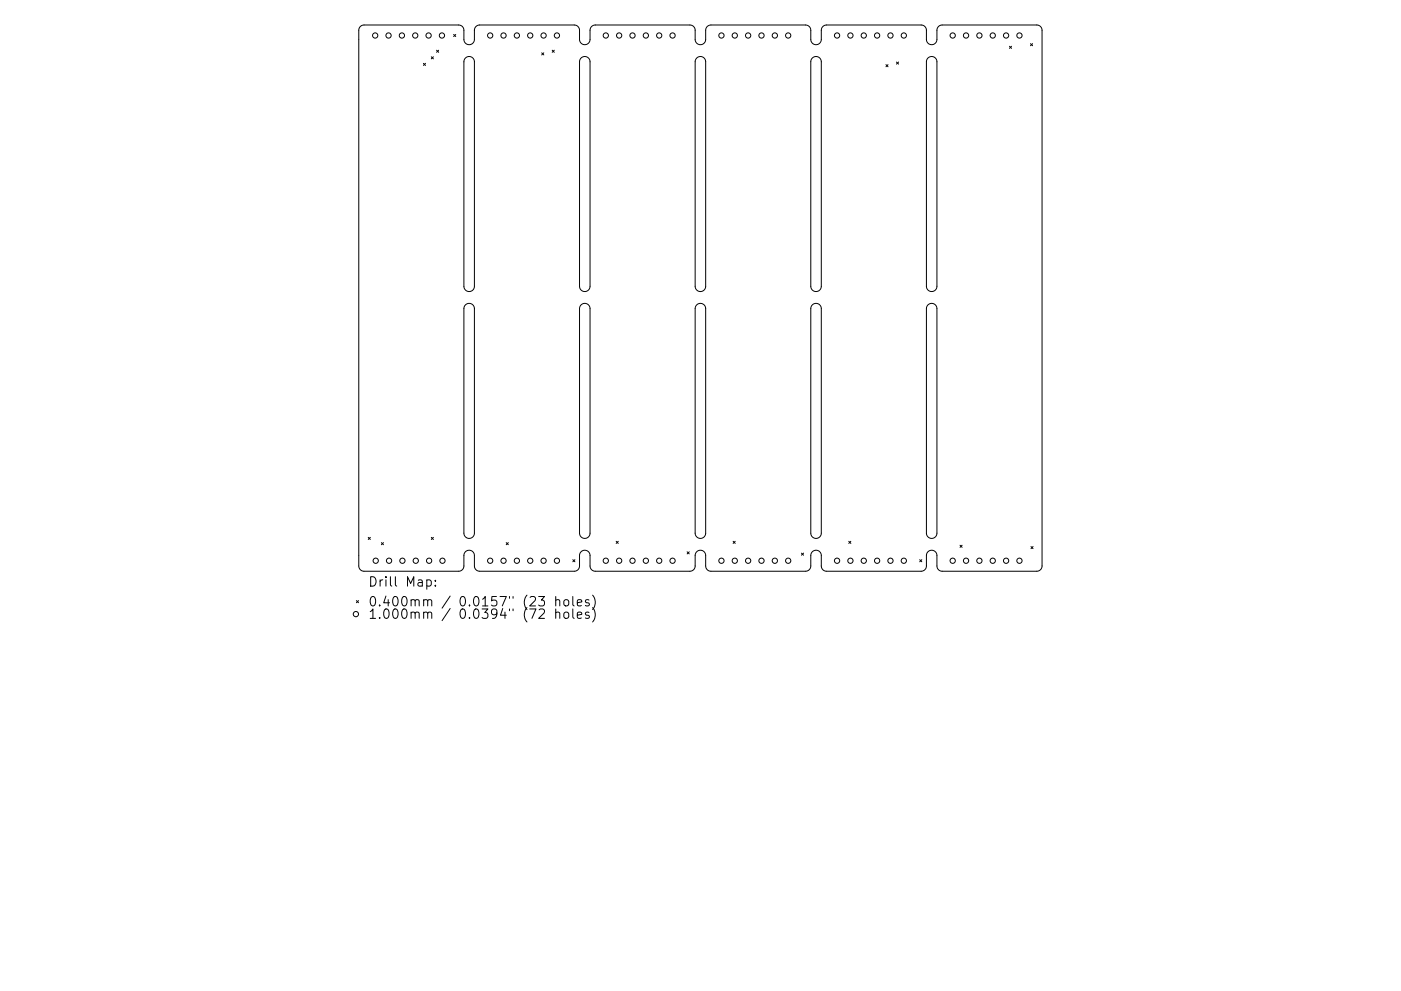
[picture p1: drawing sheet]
<svg xmlns="http://www.w3.org/2000/svg" width="297mm" height="210mm" viewBox="0 0 297 210" stroke-linecap="round" stroke-linejoin="round" font-family="sans-serif">
<defs><g id="words">
<g font-size="2.8">
<text x="78" y="124.5">Drill Map:</text>
<text x="78" y="128.7">0.400mm / 0.0157&quot; (23 holes)</text>
<text x="78" y="131.3">1.000mm / 0.0394&quot; (72 holes)</text>
</g>
</g></defs>
<g fill="none" stroke="#000" stroke-width=".21">
<path d="M76.4 5.6l.8-.3h20a1.11 1.11 0 0 1 1.2 1.1v2.1a1.11 1.11 0 0 0 1.1 1 1.11 1.11 0 0 0 1.1-1.1v-2a1.11 1.11 0 0 1 1.1-1.1h20.2a1.11 1.11 0 0 1 1 1.1v2.1a1.11 1.11 0 0 0 1.1 1 1.11 1.11 0 0 0 1.1-1.1v-2a1.11 1.11 0 0 1 1.1-1.1h20.2a1.11 1.11 0 0 1 1 1.1v2.1a1.11 1.11 0 0 0 1.1 1 1.11 1.11 0 0 0 1.1-1.1v-2a1.11 1.11 0 0 1 1.1-1.1h20.2a1.11 1.11 0 0 1 1 1.1v2.1a1.11 1.11 0 0 0 1.2 1 1.11 1.11 0 0 0 1-1.1v-2a1.11 1.11 0 0 1 1.1-1.1h20.2a1.11 1.11 0 0 1 1 1.1v2.1a1.11 1.11 0 0 0 1.2 1 1.11 1.11 0 0 0 1-1.1v-2a1.11 1.11 0 0 1 1.2-1.1h20.1a1.11 1.11 0 0 1 1 1.1v113.8a1.11 1.11 0 0 1-1.1 1h-20.1a1.11 1.11 0 0 1-1.1-1.1v-2.3a1.11 1.11 0 0 0-1.1-1.1 1.11 1.11 0 0 0-1.1 1.2v2.3a1.11 1.11 0 0 1-1.1 1h-20.2a1.11 1.11 0 0 1-1-1.1v-2.3a1.11 1.11 0 0 0-1.1-1.1 1.11 1.11 0 0 0-1.1 1.2v2.3a1.11 1.11 0 0 1-1.1 1h-20.2a1.11 1.11 0 0 1-1-1.1v-2.3a1.11 1.11 0 0 0-1.1-1.1 1.11 1.11 0 0 0-1.1 1.2v2.3a1.11 1.11 0 0 1-1.1 1h-20.2a1.11 1.11 0 0 1-1-1.1v-2.3a1.11 1.11 0 0 0-1.2-1.1 1.11 1.11 0 0 0-1 1.2v2.3a1.11 1.11 0 0 1-1.1 1h-20.2a1.11 1.11 0 0 1-1-1.1v-2.3a1.11 1.11 0 0 0-1.2-1.1 1.11 1.11 0 0 0-1 1.2v2.2a1.11 1.11 0 0 1-1.2 1.1h-20.1a1.11 1.11 0 0 1-1-1.1v-113.7zM89.8 13.4l.4 .5M90.2 13.4l-.4 .5M91.4 12l.5 .5M91.9 12l-.5 .5M92.6 10.7l.4 .4M93 10.7l-.4 .4M96.2 7.3l.4 .5M96.6 7.3l-.4 .5M98.7 12.3a1.11 1.11 0 0 1 1.2-.2 1.11 1.11 0 0 1 .7 1v47.6a1.11 1.11 0 0 1-1.1 1.2 1.11 1.11 0 0 1-1.1-1.2v-47.6zM114.8 11.2l.5 .5M115.3 11.2l-.5 .5"/>
<path d="M117.1 10.7l.4 .4M117.5 10.7l-.4 .4M123.2 12.3a1.11 1.11 0 0 1 1.2-.2 1.11 1.11 0 0 1 .7 1v47.6a1.11 1.11 0 0 1-1.1 1.2 1.11 1.11 0 0 1-1.1-1.2v-47.6zM147.7 12.3a1.11 1.11 0 0 1 1.2-.2 1.11 1.11 0 0 1 .7 1v47.6a1.11 1.11 0 0 1-1.1 1.2 1.11 1.11 0 0 1-1.1-1.2v-47.6zM172.2 12.3a1.11 1.11 0 0 1 1.2-.2 1.11 1.11 0 0 1 .7 1v47.6a1.11 1.11 0 0 1-1.1 1.2 1.11 1.11 0 0 1-1.1-1.2v-47.6zM187.8 13.7l.5 .5M188.3 13.7l-.5 .5M190.1 13.2l.4 .4M190.5 13.2l-.4 .4M196.7 12.3a1.11 1.11 0 0 1 1.3-.2 1.11 1.11 0 0 1 .6 1v47.6a1.11 1.11 0 0 1-1.1 1.2 1.11 1.11 0 0 1-1.1-1.2v-47.6zM214 9.8l.5 .5M214.5 9.8l-.5 .5"/>
<path d="M218.5 9.3l.4 .4M218.9 9.3l-.4 .4M98.7 64.7a1.11 1.11 0 0 1 1.2-.3 1.11 1.11 0 0 1 .7 1.1v47.6a1.11 1.11 0 0 1-1.1 1.1 1.11 1.11 0 0 1-1.1-1.1v-47.6zM123.2 64.7a1.11 1.11 0 0 1 1.2-.3 1.11 1.11 0 0 1 .7 1.1v47.6a1.11 1.11 0 0 1-1.1 1.1 1.11 1.11 0 0 1-1.1-1.1v-47.6zM147.7 64.7a1.11 1.11 0 0 1 1.2-.3 1.11 1.11 0 0 1 .7 1.1v47.6a1.11 1.11 0 0 1-1.1 1.1 1.11 1.11 0 0 1-1.1-1.1v-47.6zM172.2 64.7a1.11 1.11 0 0 1 1.2-.3 1.11 1.11 0 0 1 .7 1.1v47.6a1.11 1.11 0 0 1-1.1 1.1 1.11 1.11 0 0 1-1.1-1.1v-47.6zM196.7 64.7a1.11 1.11 0 0 1 1.3-.3 1.11 1.11 0 0 1 .6 1.1v47.6a1.11 1.11 0 0 1-1.1 1.1 1.11 1.11 0 0 1-1.1-1.1v-47.6zM78.1 114l.4 .5M78.5 114l-.4 .5M80.9 115.1l.4 .5M81.3 115.1l-.4 .5M91.4 114l.5 .5"/>
<path d="M91.9 114l-.5 .5M107.3 115.1l.5 .5M107.8 115.1l-.5 .5M121.4 118.7l.5 .5M121.9 118.7l-.5 .5M130.6 114.8l.5 .5M131.1 114.8l-.5 .5M145.7 117.1l.4 .4M146.1 117.1l-.4 .4M155.4 114.8l.5 .5M155.9 114.8l-.5 .5M169.9 117.4l.5 .4"/>
<path d="M170.4 117.4l-.5 .4M180 114.8l.4 .5M180.4 114.8l-.4 .5M195 118.7l.4 .5M195.4 118.7l-.4 .5M203.5 115.7l.5 .4M204 115.7l-.5 .4M218.6 116l.4 .4M219 116l-.4 .4M75.6 127.4l.4 .5M76 127.4l-.4 .5M90.5 123.1l.6-.1 .3 .4v.6l-.1 .3h-.8"/>
<path d="M92.3 124.2v.2M92.3 123.1v.2M114.2 126.6h1.2l-.6 .7a.54 .54 0 0 1 .6 .4v.5l-.1 .3-.8 .1-.3-.2M114.3 129.4l.3-.2 .7 .1a.54 .54 0 0 1 .1 .8l-1.2 1.1h1.2M117.8 127.4l.3-.2 .5 .1 .1 1.3M117.8 130.1a.5 .5 0 0 1 .9 0v1.1M117.8 126.6v2M117.8 129.2v2M119.6 127.4l.3-.2a.54 .54 0 0 1 .7 .4v.6a.54 .54 0 0 1-.5 .4 .54 .54 0 0 1-.6-.4zM119.6 130.1a.54 .54 0 0 1 .6-.2 .54 .54 0 0 1 .4 .3v.6a.54 .54 0 0 1-.5 .4 .54 .54 0 0 1-.6-.4zM121.4 126.6v1.7l.3 .3M121.4 129.2v1.7l.3 .3"/>
<path d="M122.4 127.9l1-.2-.1-.4-.6-.1-.3 .3 .1 1h.8M122.4 130.5l1-.2-.1-.3-.6-.1-.3 .2 .1 1h.8M124.9 127.3l-.5-.1-.3 .3 .1 .3 .7 .2v.5h-.8M124.9 130l-.5-.1-.3 .2 .1 .3 .7 .2v.5h-.8M125.6 126.3a2.29 2.29 0 0 1 0 3M125.6 128.9a2.29 2.29 0 0 1 0 3.1"/>
<circle cx="79.5" cy="7.5" r=".56"/>
<circle cx="82.4" cy="7.5" r=".56"/>
<circle cx="85.2" cy="7.5" r=".56"/>
<circle cx="88" cy="7.5" r=".56"/>
<circle cx="90.9" cy="7.5" r=".56"/>
<circle cx="93.7" cy="7.5" r=".56"/>
<circle cx="103.9" cy="7.5" r=".56"/>
<circle cx="106.8" cy="7.5" r=".56"/>
<circle cx="109.6" cy="7.5" r=".56"/>
<circle cx="112.4" cy="7.5" r=".56"/>
<circle cx="115.2" cy="7.5" r=".56"/>
<circle cx="118.1" cy="7.5" r=".56"/>
<circle cx="128.4" cy="7.5" r=".56"/>
<circle cx="131.3" cy="7.5" r=".56"/>
<circle cx="134.1" cy="7.5" r=".56"/>
<circle cx="136.9" cy="7.5" r=".56"/>
<circle cx="139.8" cy="7.5" r=".56"/>
<circle cx="142.6" cy="7.5" r=".56"/>
<circle cx="153" cy="7.5" r=".56"/>
<circle cx="155.8" cy="7.5" r=".56"/>
<circle cx="158.6" cy="7.5" r=".56"/>
<circle cx="161.4" cy="7.5" r=".56"/>
<circle cx="164.3" cy="7.5" r=".56"/>
<circle cx="167.1" cy="7.5" r=".56"/>
<circle cx="177.5" cy="7.5" r=".56"/>
<circle cx="180.3" cy="7.5" r=".56"/>
<circle cx="183.1" cy="7.5" r=".56"/>
<circle cx="186" cy="7.5" r=".56"/>
<circle cx="188.8" cy="7.5" r=".56"/>
<circle cx="191.6" cy="7.5" r=".56"/>
<circle cx="202" cy="7.5" r=".56"/>
<circle cx="204.8" cy="7.5" r=".56"/>
<circle cx="207.7" cy="7.5" r=".56"/>
<circle cx="210.5" cy="7.5" r=".56"/>
<circle cx="213.3" cy="7.5" r=".56"/>
<circle cx="216.1" cy="7.5" r=".56"/>
<circle cx="79.7" cy="119" r=".56"/>
<circle cx="82.5" cy="119" r=".56"/>
<circle cx="85.3" cy="119" r=".56"/>
<circle cx="88.2" cy="119" r=".56"/>
<circle cx="91" cy="119" r=".56"/>
<circle cx="93.8" cy="119" r=".56"/>
<circle cx="103.9" cy="119" r=".56"/>
<circle cx="106.8" cy="119" r=".56"/>
<circle cx="109.6" cy="119" r=".56"/>
<circle cx="112.4" cy="119" r=".56"/>
<circle cx="115.2" cy="119" r=".56"/>
<circle cx="118.1" cy="119" r=".56"/>
<circle cx="128.4" cy="119" r=".56"/>
<circle cx="131.3" cy="119" r=".56"/>
<circle cx="134.1" cy="119" r=".56"/>
<circle cx="136.9" cy="119" r=".56"/>
<circle cx="139.8" cy="119" r=".56"/>
<circle cx="142.6" cy="119" r=".56"/>
<circle cx="153" cy="119" r=".56"/>
<circle cx="155.8" cy="119" r=".56"/>
<circle cx="158.6" cy="119" r=".56"/>
<circle cx="161.4" cy="119" r=".56"/>
<circle cx="164.3" cy="119" r=".56"/>
<circle cx="167.1" cy="119" r=".56"/>
<circle cx="177.5" cy="119" r=".56"/>
<circle cx="180.3" cy="119" r=".56"/>
<circle cx="183.1" cy="119" r=".56"/>
<circle cx="186" cy="119" r=".56"/>
<circle cx="188.8" cy="119" r=".56"/>
<circle cx="191.6" cy="119" r=".56"/>
<circle cx="202" cy="119" r=".56"/>
<circle cx="204.8" cy="119" r=".56"/>
<circle cx="207.7" cy="119" r=".56"/>
<circle cx="210.5" cy="119" r=".56"/>
<circle cx="213.3" cy="119" r=".56"/>
<circle cx="216.1" cy="119" r=".56"/>
<circle cx="75.5" cy="130.3" r=".56"/>
</g>
<use href="#words"/>
</svg>
